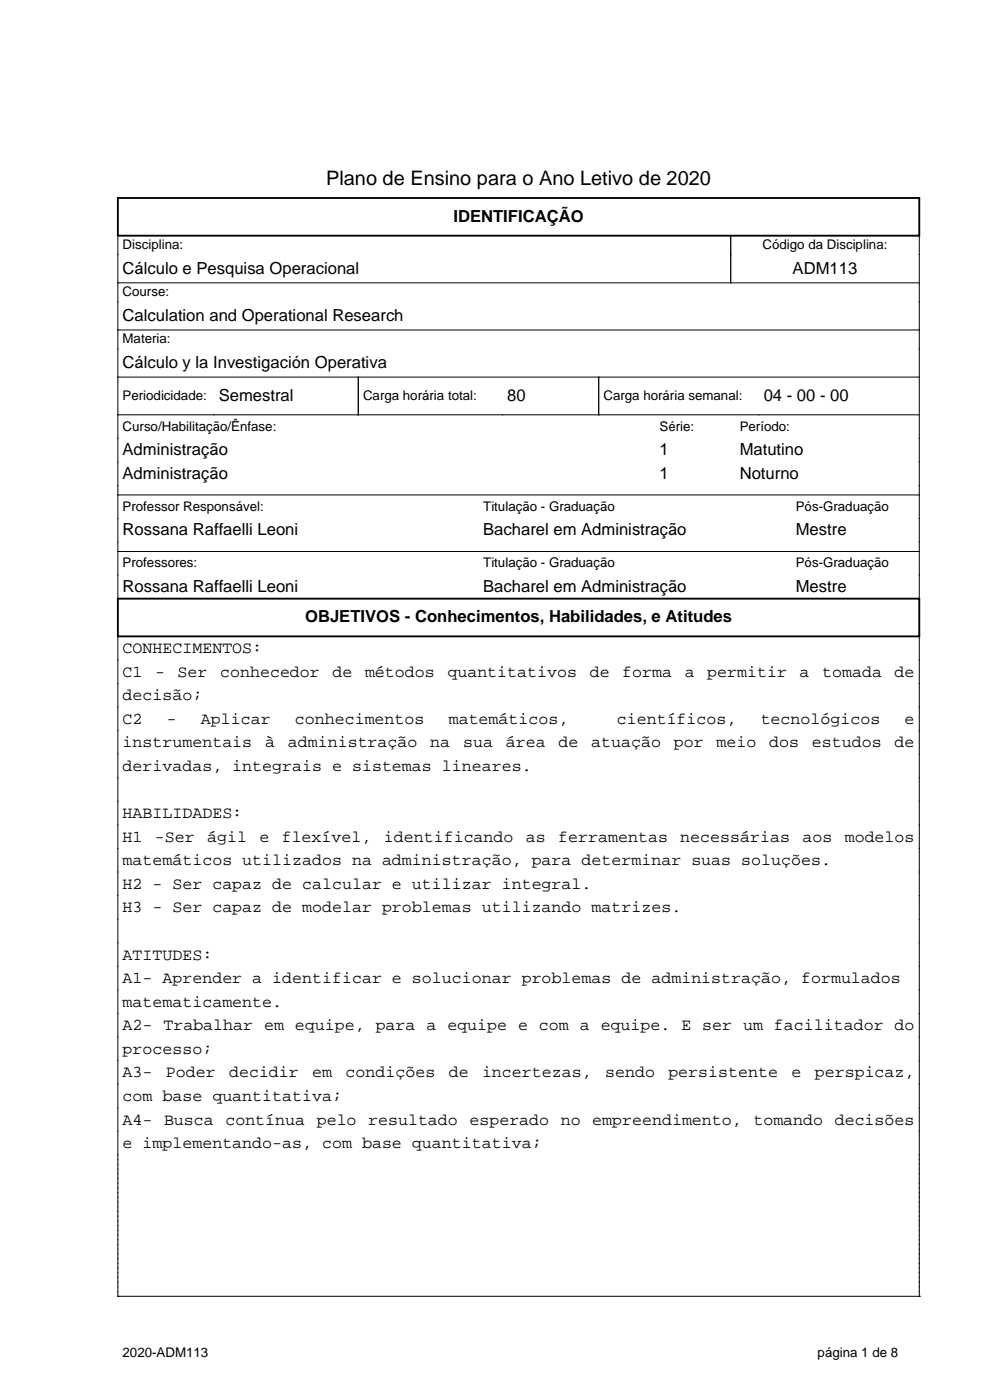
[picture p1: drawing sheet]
<svg xmlns="http://www.w3.org/2000/svg" width="210mm" height="297mm" viewBox="0 0 210 297" stroke-linecap="round" stroke-linejoin="round" font-family="sans-serif">
<defs><g id="words">
<text font-size="4.2" x="69.2" y="39.3">Plano de Ensino para o Ano Letivo de 2020</text>
<g font-size="3.5">
<text x="96.2" y="47.1">IDENTIFICAÇÃO</text>
<text x="26" y="58.1">Cálculo e Pesquisa Operacional</text>
<text x="168.1" y="58.1">ADM113</text>
<text x="26" y="68.1">Calculation and Operational Research</text>
<text x="26" y="78.1">Cálculo y la Investigación Operativa</text>
<text x="46.4" y="85.1">Semestral</text>
<text x="107.6" y="85.1">80</text>
<text x="162" y="85.1">04 - 00 - 00</text>
<text x="26" y="96.6">Administração</text>
<text x="26" y="101.6">Administração</text>
<text x="139.9" y="96.6">1</text>
<text x="139.9" y="101.6">1</text>
<text x="156.9" y="96.6">Matutino</text>
<text x="156.9" y="101.6">Noturno</text>
<text x="26" y="113.6">Rossana Raffaelli Leoni</text>
<text x="102.5" y="113.6">Bacharel em Administração</text>
<text x="168.8" y="113.6">Mestre</text>
<text x="26" y="125.6">Rossana Raffaelli Leoni</text>
<text x="102.5" y="125.6">Bacharel em Administração</text>
<text x="168.8" y="125.6">Mestre</text>
<text x="64.7" y="132.1">OBJETIVOS - Conhecimentos, Habilidades, e Atitudes</text>
<text x="26" y="138.6">CONHECIMENTOS:</text>
<text x="26" y="143.6">C1</text>
<text x="32.9" y="143.6">-</text>
<text x="37.7" y="143.6">Ser</text>
<text x="46.7" y="143.6">conhecedor</text>
<text x="70.5" y="143.6">de</text>
<text x="77.4" y="143.6">métodos</text>
<text x="94.9" y="143.6">quantitativos</text>
<text x="125.1" y="143.6">de</text>
<text x="132" y="143.6">forma</text>
<text x="145.2" y="143.6">a</text>
<text x="150" y="143.6">permitir</text>
<text x="169.6" y="143.6">a</text>
<text x="174.4" y="143.6">tomada</text>
<text x="189.8" y="143.6">de</text>
<text x="26" y="148.6">decisão;</text>
<text x="26" y="153.6">C2</text>
<text x="35.4" y="153.6">-</text>
<text x="42.6" y="153.6">Aplicar</text>
<text x="62.5" y="153.6">conhecimentos</text>
<text x="95.2" y="153.6">matemáticos,</text>
<text x="130.8" y="153.6">científicos,</text>
<text x="161.4" y="153.6">tecnológicos</text>
<text x="191.9" y="153.6">e</text>
<text x="26" y="158.6">instrumentais</text>
<text x="56.2" y="158.6">à</text>
<text x="61.1" y="158.6">administração</text>
<text x="91.3" y="158.6">na</text>
<text x="98.2" y="158.6">sua</text>
<text x="107.3" y="158.6">área</text>
<text x="118.5" y="158.6">de</text>
<text x="125.4" y="158.6">atuação</text>
<text x="142.9" y="158.6">por</text>
<text x="152" y="158.6">meio</text>
<text x="163.2" y="158.6">dos</text>
<text x="172.2" y="158.6">estudos</text>
<text x="189.8" y="158.6">de</text>
<text x="26" y="163.6">derivadas, integrais e sistemas lineares.</text>
<text x="26" y="173.6">HABILIDADES:</text>
<text x="26" y="178.6">H1</text>
<text x="32.9" y="178.6">-Ser</text>
<text x="43.9" y="178.6">ágil</text>
<text x="55" y="178.6">e</text>
<text x="59.8" y="178.6">flexível,</text>
<text x="81.4" y="178.6">identificando</text>
<text x="111.6" y="178.6">as</text>
<text x="118.4" y="178.6">ferramentas</text>
<text x="144.3" y="178.6">necessárias</text>
<text x="170.2" y="178.6">aos</text>
<text x="179.2" y="178.6">modelos</text>
<text x="26" y="183.6">matemáticos utilizados na administração, para determinar suas soluções.</text>
<text x="26" y="188.6">H2 - Ser capaz de calcular e utilizar integral.</text>
<text x="26" y="193.6">H3 - Ser capaz de modelar problemas utilizando matrizes.</text>
<text x="26" y="203.6">ATITUDES:</text>
<text x="26" y="208.6">A1- Aprender a identificar e solucionar problemas de administração, formulados</text>
<text x="26" y="213.6">matematicamente.</text>
<text x="26" y="218.6">A2- Trabalhar em equipe, para a equipe e com a equipe. E ser um facilitador do</text>
<text x="26" y="223.6">processo;</text>
<text x="26" y="228.6">A3-</text>
<text x="26" y="233.6">com base quantitativa;</text>
<text x="35.2" y="228.6">Poder</text>
<text x="48.6" y="228.6">decidir</text>
<text x="66.2" y="228.6">em</text>
<text x="73.3" y="228.6">condições</text>
<text x="95.2" y="228.6">de</text>
<text x="102.2" y="228.6">incertezas,</text>
<text x="128.4" y="228.6">sendo</text>
<text x="141.8" y="228.6">persistente</text>
<text x="167.9" y="228.6">e</text>
<text x="172.8" y="228.6">perspicaz,</text>
<text x="26" y="238.6">A4- Busca contínua pelo resultado esperado no empreendimento, tomando decisões</text>
<text x="26" y="243.6">e implementando-as, com base quantitativa;</text>
</g>
<g font-size="2.8">
<text x="26" y="52.8">Disciplina:</text>
<text x="161.7" y="52.8">Código da Disciplina:</text>
<text x="26" y="62.8">Course:</text>
<text x="26" y="72.8">Materia:</text>
<text x="26" y="84.8">Periodicidade:</text>
<text x="77" y="84.8">Carga horária total:</text>
<text x="128" y="84.8">Carga horária semanal:</text>
<text x="26" y="91.3">Curso/Habilitação/Ênfase:</text>
<text x="139.9" y="91.3">Série:</text>
<text x="156.9" y="91.3">Período:</text>
<text x="26" y="108.3">Professor Responsável:</text>
<text x="102.5" y="108.3">Titulação - Graduação</text>
<text x="168.8" y="108.3">Pós-Graduação</text>
<text x="26" y="120.3">Professores:</text>
<text x="102.5" y="120.3">Titulação - Graduação</text>
<text x="168.8" y="120.3">Pós-Graduação</text>
<text x="26" y="287.8">2020-ADM113</text>
<text x="173.4" y="287.8">página 1 de 8</text>
</g>
</g></defs>
<path d="M25 42h170v8h-170zM25 127h170v8h-170z" fill="none" stroke="#000" stroke-width=".4"/>
<g fill="none" stroke="#000" stroke-width=".21">
<path d="M25 50v77M155 50v10M195 50v77M25 60h170M25 70h170M25 80h170M76 80v8M127 80v8M25 88h170M25 105h170M25 117h170M25 135v140"/>
<path d="M195 135v140M25 275h.1M25 275h170M195 275h.1"/>
</g>
<use href="#words"/>
</svg>
